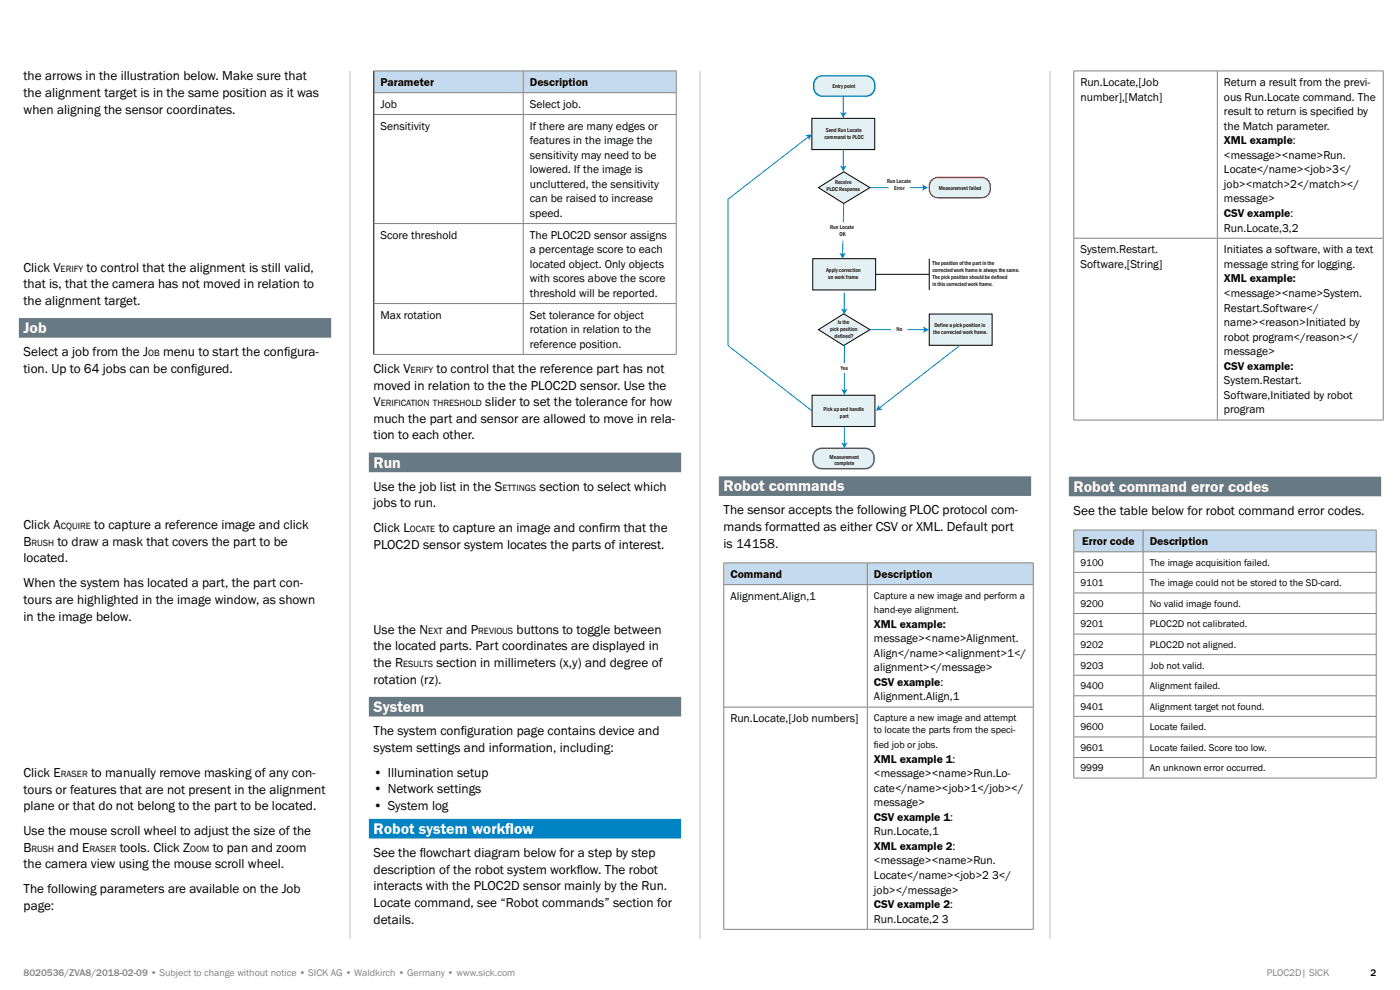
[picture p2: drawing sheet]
<svg xmlns="http://www.w3.org/2000/svg" width="297mm" height="210mm" viewBox="0 0 297 210" stroke-linecap="round" stroke-linejoin="round" font-family="sans-serif">
<defs><g id="words">
<g font-size="3.4" fill="#fff">
<text x="5" y="70.6">Job</text>
<text x="79.3" y="99.2">Run</text>
<text x="153.5" y="104.2">Robot commands</text>
<text x="227.8" y="104.3">Robot command error codes</text>
<text x="79.3" y="151">System</text>
<text x="79.3" y="176.9">Robot system workf</text>
<text x="107.2" y="176.9">low</text>
</g>
<g font-size="2.8">
<text x="5" y="17.1">the arrows in the illustration below. Make sure that</text>
<text x="5" y="20.6">the alignment target is in the same position as it was</text>
<text x="5" y="24.1">when aligning the sensor coordinates.</text>
<text x="5" y="57.6">Click V</text>
<text x="18.4" y="57.6">to control that the alignment is still valid,</text>
<text x="5" y="61.2">that is, that the camera has not moved in relation to</text>
<text x="5" y="64.7">the alignment target.</text>
<text x="5" y="75.6">Select a job from the J</text>
<text x="34.6" y="75.6">menu to start the conf</text>
<text x="60.3" y="75.6">igura-</text>
<text x="5" y="79.1">tion. Up to 64 jobs can be conf</text>
<text x="40.5" y="79.1">igured.</text>
<text x="79.3" y="79.1">Click V</text>
<text x="79.3" y="82.6">moved in relation to the the PLOC2D sensor. Use the</text>
<text x="92.6" y="79.1">to control that the reference part has not</text>
<text x="79.3" y="86.2">V</text>
<text x="79.3" y="89.7">much the part and sensor are allowed to move in rela-</text>
<text x="103" y="86.2">slider to set the tolerance for how</text>
<text x="79.3" y="93.2">tion to each other.</text>
<text x="79.2" y="107.6">jobs to run.</text>
<text x="79.3" y="104.1">Use the job list in the S</text>
<text x="114.5" y="104.1">section to select which</text>
<text x="5" y="112.3">Click A</text>
<text x="20" y="112.3">to capture a reference image and click</text>
<text x="79.2" y="112.9">Click L</text>
<text x="93.1" y="112.9">to capture an image and conf</text>
<text x="127.1" y="112.9">irm that the</text>
<text x="153.5" y="109.1">The sensor accepts the following PLOC protocol com-</text>
<text x="153.5" y="112.7">mands formatted as either CSV or XML. Default port</text>
<text x="227.8" y="109.2">See the table below for robot command error codes.</text>
<text x="5" y="115.8">B</text>
<text x="5" y="119.3">located.</text>
<text x="12.2" y="115.8">to draw a mask that covers the part to be</text>
<text x="79.3" y="116.5">PLOC2D sensor system locates the parts of interest.</text>
<text x="153.5" y="116.2">is 14158.</text>
<text x="5" y="124.6">When the system has located a part, the part con-</text>
<text x="5" y="128.1">tours are highlighted in the image window, as shown</text>
<text x="5" y="131.7">in the image below.</text>
<text x="79.2" y="138">the located parts. Part coordinates are displayed in</text>
<text x="79.3" y="134.4">Use the N</text>
<text x="94.6" y="134.4">and P</text>
<text x="109.6" y="134.4">buttons to toggle between</text>
<text x="79.2" y="141.5">the R</text>
<text x="92.6" y="141.5">section in millimeters (x,y) and degree of</text>
<text x="79.2" y="145">rotation (rz).</text>
<text x="79.3" y="155.9">The system conf</text>
<text x="97.7" y="155.9">iguration page contains device and</text>
<text x="79.3" y="159.4">system settings and information, including:</text>
<text x="5" y="164.8">Click E</text>
<text x="19.3" y="164.8">to manually remove masking of any con-</text>
<text x="79.3" y="164.7">• Illumination setup</text>
<text x="5" y="168.3">tours or features that are not present in the alignment</text>
<text x="5" y="171.9">plane or that do not belong to the part to be located.</text>
<text x="79.3" y="168.3">• Network settings</text>
<text x="79.3" y="171.8">• System log</text>
<text x="5" y="177.2">Use the mouse scroll wheel to adjust the size of the</text>
<text x="5" y="180.7">B</text>
<text x="5" y="184.2">the camera view using the mouse scroll wheel.</text>
<text x="12.2" y="180.7">and E</text>
<text x="25.4" y="180.7">tools. Click Z</text>
<text x="45.1" y="180.7">to pan and zoom</text>
<text x="79.3" y="181.8">See the f</text>
<text x="79.3" y="185.3">description of the robot system workf</text>
<text x="89.1" y="181.8">lowchart diagram below for a step by step</text>
<text x="122.4" y="185.3">low. The robot</text>
<text x="5" y="189.5">The following parameters are available on the Job</text>
<text x="79.3" y="188.9">interacts with the PLOC2D sensor mainly by the Run.</text>
<text x="5" y="193">page:</text>
<text x="79.3" y="192.4">Locate command, see “Robot commands” section for</text>
<text x="79.3" y="195.9">details.</text>
</g>
<g font-size="2.5">
<text x="80.7" y="18.3">Parameter</text>
<text x="80.7" y="22.9">Job</text>
<text x="112.4" y="18.3">Description</text>
<text x="112.4" y="22.9">Select job.</text>
<text x="229.2" y="18.3">Run.Locate,[Job</text>
<text x="229.2" y="21.3">number],[Match]</text>
<text x="259.7" y="18.3">Return a result from the previ-</text>
<text x="259.7" y="21.3">ous Run.Locate command. The</text>
<text x="80.7" y="27.5">Sensitivity</text>
<text x="112.4" y="27.5">If there are many edges or</text>
<text x="259.7" y="24.4">result to return is specif</text>
<text x="259.7" y="27.5">the Match parameter.</text>
<text x="283.5" y="24.4">ied by</text>
<text x="112.4" y="30.6">features in the image the</text>
<text x="112.4" y="33.7">sensitivity may need to be</text>
<text x="259.7" y="30.6">XML example:</text>
<text x="259.7" y="33.7">&lt;message&gt;&lt;name&gt;Run.</text>
<text x="112.4" y="36.8">lowered. If the image is</text>
<text x="112.4" y="39.8">uncluttered, the sensitivity</text>
<text x="259.7" y="36.8">Locate&lt;/name&gt;&lt;job&gt;3&lt;/</text>
<text x="259.7" y="39.9">job&gt;&lt;match&gt;2&lt;/match&gt;&lt;/</text>
<text x="112.4" y="42.9">can be raised to increase</text>
<text x="112.4" y="46">speed.</text>
<text x="259.7" y="42.9">message&gt;</text>
<text x="259.7" y="46">CSV example:</text>
<text x="80.7" y="50.6">Score threshold</text>
<text x="112.4" y="50.6">The PLOC2D sensor assigns</text>
<text x="112.4" y="53.7">a percentage score to each</text>
<text x="229.2" y="53.7">System.Restart.</text>
<text x="259.7" y="49.1">Run.Locate,3,2</text>
<text x="259.7" y="53.7">Initiates a software, with a text</text>
<text x="112.4" y="56.8">located object. Only objects</text>
<text x="112.4" y="59.9">with scores above the score</text>
<text x="229.2" y="56.8">Software,[String]</text>
<text x="259.7" y="56.8">message string for logging.</text>
<text x="259.7" y="59.9">XML example:</text>
<text x="112.4" y="63">threshold will be reported.</text>
<text x="259.7" y="63">&lt;message&gt;&lt;name&gt;System.</text>
<text x="80.7" y="67.6">Max rotation</text>
<text x="112.4" y="67.6">Set tolerance for object</text>
<text x="112.4" y="70.7">rotation in relation to the</text>
<text x="259.7" y="66.1">Restart.Software&lt;/</text>
<text x="259.7" y="69.2">name&gt;&lt;reason&gt;Initiated by</text>
<text x="112.4" y="73.8">reference position.</text>
<text x="259.7" y="72.3">robot program&lt;/reason&gt;&lt;/</text>
<text x="259.7" y="75.3">message&gt;</text>
<text x="259.7" y="78.4">CSV example:</text>
<text x="259.7" y="81.5">System.Restart.</text>
<text x="259.7" y="84.6">Software,Initiated by robot</text>
<text x="259.7" y="87.7">program</text>
<text x="229.6" y="115.6">Error code</text>
<text x="243.9" y="115.6">Description</text>
<text x="155" y="122.6">Command</text>
<text x="185.4" y="122.6">Description</text>
<text x="155" y="127.2">Alignment.Align,1</text>
<text x="185.4" y="133.1">XML example:</text>
<text x="185.4" y="136.2">message&gt;&lt;name&gt;Alignment.</text>
<text x="185.4" y="139.3">Align&lt;/name&gt;&lt;alignment&gt;1&lt;/</text>
<text x="185.4" y="142.4">alignment&gt;&lt;/message&gt;</text>
<text x="185.4" y="145.5">CSV example:</text>
<text x="185.4" y="148.6">Alignment.Align,1</text>
<text x="155" y="153.2">Run.Locate,[Job numbers]</text>
<text x="185.4" y="161.8">XML example 1:</text>
<text x="185.4" y="164.9">&lt;message&gt;&lt;name&gt;Run.Lo-</text>
<text x="185.4" y="167.9">cate&lt;/name&gt;&lt;job&gt;1&lt;/job&gt;&lt;/</text>
<text x="185.4" y="171">message&gt;</text>
<text x="185.4" y="174.1">CSV example 1:</text>
<text x="185.4" y="177.2">Run.Locate,1</text>
<text x="185.4" y="180.3">XML example 2:</text>
<text x="185.4" y="183.4">&lt;message&gt;&lt;name&gt;Run.</text>
<text x="185.4" y="186.5">Locate&lt;/name&gt;&lt;job&gt;2 3&lt;/</text>
<text x="185.4" y="189.5">job&gt;&lt;/message&gt;</text>
<text x="185.4" y="192.6">CSV example 2:</text>
<text x="185.4" y="195.7">Run.Locate,2 3</text>
</g>
<g font-size="2.1">
<text x="229.2" y="120">9100</text>
<text x="229.2" y="124.4">9101</text>
<text x="243.9" y="120">The image acquisition failed.</text>
<text x="243.9" y="124.4">The image could not be stored to the SD-card.</text>
<text x="185.4" y="127">Capture a new image and perform a</text>
<text x="185.4" y="130.1">hand-eye alignment.</text>
<text x="229.2" y="128.7">9200</text>
<text x="243.9" y="128.7">No valid image found.</text>
<text x="229.2" y="133.1">9201</text>
<text x="229.2" y="137.5">9202</text>
<text x="243.9" y="133.1">PLOC2D not calibrated.</text>
<text x="243.9" y="137.5">PLOC2D not aligned.</text>
<text x="229.2" y="141.8">9203</text>
<text x="243.9" y="141.8">Job not valid.</text>
<text x="229.2" y="146.2">9400</text>
<text x="243.9" y="146.2">Alignment failed.</text>
<text x="185.4" y="152.9">Capture a new image and attempt</text>
<text x="185.4" y="155.6">to locate the parts from the speci-</text>
<text x="229.2" y="150.5">9401</text>
<text x="229.2" y="154.9">9600</text>
<text x="243.9" y="150.5">Alignment target not found.</text>
<text x="243.9" y="154.9">Locate failed.</text>
<text x="185.4" y="158.7">f</text>
<text x="185.4" y="158.7">ied job or jobs.</text>
<text x="229.2" y="159.3">9601</text>
<text x="243.9" y="159.3">Locate failed. Score too low.</text>
<text x="229.2" y="163.6">9999</text>
<text x="243.9" y="163.6">An unknown error occurred.</text>
<text x="290.8" y="206.9">2</text>
</g>
<g font-size="2.1" fill="#808285">
<text x="5" y="206.9">8020536/ZVA8/2018-02-09 • Subject to change without notice • SICK AG • Waldkirch • Germany • www.sick.com</text>
<text x="268.8" y="206.9">PLOC2D| SICK</text>
</g>
<g font-size="2">
<text x="12.9" y="57.6">erif</text>
<text x="16.7" y="57.6">y</text>
<text x="31.4" y="75.6">ob</text>
<text x="87.1" y="79.1">erif</text>
<text x="90.9" y="79.1">y</text>
<text x="80.8" y="86.2">erific</text>
<text x="86.2" y="86.2">ation threshold</text>
<text x="106.6" y="104.1">ettings</text>
<text x="12.9" y="112.3">cquir e</text>
<text x="87" y="112.9">ocate</text>
<text x="6.7" y="115.8">rush</text>
<text x="90.9" y="134.4">ext</text>
<text x="101.5" y="134.4">revi ous</text>
<text x="85.5" y="141.5">esults</text>
<text x="12.9" y="164.8">raser</text>
<text x="6.7" y="180.7">rush</text>
<text x="19" y="180.7">raser</text>
<text x="40.3" y="180.7">oom</text>
</g>
<g font-size="1.2">
<text x="176.6" y="18.7">Entry point</text>
<text x="174.9" y="29.5">command to PLOC</text>
<text x="175.2" y="28">Send Run Locate</text>
<text x="175.3" y="40.5">PLOC Response</text>
<text x="177.1" y="39">Receive</text>
<text x="188.2" y="38.9">Run Locate</text>
<text x="189.7" y="40.4">Error</text>
<text x="199.1" y="40.2">Measurement failed</text>
<text x="176.1" y="48.6">Run Locate</text>
<text x="178.1" y="50.1">OK</text>
<text x="175.2" y="57.7">Apply correction</text>
<text x="175.7" y="59.2">on work frame</text>
<text x="197.8" y="56.3">The position of the part in the</text>
<text x="197.8" y="57.7">corrected work frame is always the same.</text>
<text x="197.8" y="59.2">The pick position should be defined</text>
<text x="197.8" y="60.7">in this corrected work frame.</text>
<text x="176.1" y="70.2">pick position</text>
<text x="177.1" y="71.7">defined?</text>
<text x="177.7" y="68.7">Is the</text>
<text x="190.2" y="70.2">No</text>
<text x="198" y="70.9">the corrected work frame.</text>
<text x="198.2" y="69.4">Define a pick position in</text>
<text x="178.4" y="78.4">Yes</text>
<text x="174.7" y="87.2">Pick up and handle</text>
<text x="178.2" y="88.6">part</text>
<text x="176" y="97.3">Measurement</text>
<text x="177" y="98.7">complete</text>
</g>
</g></defs>
<path d="M74.2 15v184.2M148.5 15v184.2M222.7 15v184.2" fill="none" stroke="#bcbec0" stroke-width=".21"/>
<path d="M4 69.6h66.2M78.3 98.1h66.2M78.3 149.9h66.2" fill="none" stroke="#677983" stroke-width="4.2" stroke-linecap="butt"/>
<path d="M78.3 175.8h66.2" fill="none" stroke="#0083c5" stroke-width="4.2" stroke-linecap="butt"/>
<path d="M79.3 15h31.7v4.7h-31.7zM111 15h32.5v4.7h-32.5z" fill="#c4daef"/>
<g fill="none" stroke="#808285" stroke-width=".21">
<path d="M79.3 15h64.2M79.3 19.7h64.2M111 15.1v4.5M111 19.7v4.5M143.5 15.1v4.5M143.5 19.7v4.5M79.3 24.3h64.2M111 24.3v23.1M143.5 24.3v23.1M79.3 47.4h64.2M111 47.5v16.8M143.5 47.5v16.8"/>
<path d="M79.3 75.2h64.2M79.3 64.4h64.2M111 64.4v10.7M143.5 64.4v10.7"/>
</g>
<path d="M79.3 15.1v60" fill="none" stroke="#000" stroke-width=".21"/>
<path d="M152.5 103.1h66.2" fill="none" stroke="#677983" stroke-width="4.2" stroke-linecap="butt"/>
<path d="M153.5 119.4h30.5v4.6h-30.5zM184 119.4h35.2v4.6h-35.2z" fill="#c4daef"/>
<g fill="none" stroke="#808285" stroke-width=".21">
<path d="M227.7 15h65.8M227.8 15.1v35.4M258.2 15.1v35.4M293.5 15.1v35.4M227.7 50.5h65.8M227.8 50.6v38.5M258.2 50.6v38.5M293.5 50.6v38.5M227.7 89.1h65.8M153.5 119.4h65.7M153.5 119.4v4.6M184 119.4v4.6"/>
<path d="M219.2 119.4v4.6M153.5 124h65.7M153.5 124.1v25.8M184 124.1v25.8M219.2 124.1v25.8M153.5 150h65.7M153.5 150v47.1M184 150v47.1M219.2 150v47.1M153.5 197.1h65.7"/>
</g>
<path d="M226.8 103.2h66.2" fill="none" stroke="#677983" stroke-width="4.2" stroke-linecap="butt"/>
<path d="M227.8 112.4h14.7v4.7h-14.7zM242.5 112.4h49.5v4.7h-49.5z" fill="#c4daef"/>
<g fill="none" stroke="#808285" stroke-width=".21">
<path d="M227.8 112.4h64.2M227.8 117.1h64.2M227.8 112.5v4.5M227.8 117.1v4.3M242.5 112.5v4.5M242.5 117.1v4.3M292 112.5v4.5M292 117.1v4.3M227.8 121.4h64.2M227.8 125.8h64.2M227.8 130.1h64.2M227.8 134.5h64.2"/>
<path d="M227.8 138.9h64.2M227.8 121.5v4.2M227.8 125.8v4.3M227.8 130.2v4.3M227.8 134.5v4.3M227.8 138.9v4.3M242.5 121.5v4.2M242.5 125.8v4.3M242.5 130.2v4.3M242.5 134.5v4.3M242.5 138.9v4.3M292 121.5v4.2"/>
<path d="M292 125.8v4.3M292 130.2v4.3M292 134.5v4.3M292 138.9v4.3M227.8 143.2h64.2M227.8 147.6h64.2M227.8 152h64.2M227.8 156.3h64.2M227.8 143.3v4.3M227.8 147.6v4.3M227.8 152v4.3M227.8 156.4v4.2"/>
<path d="M242.5 143.3v4.3M242.5 147.6v4.3M242.5 152v4.3M242.5 156.4v4.2M292 143.3v4.3M292 147.6v4.3M292 152v4.3M292 156.4v4.2M227.8 160.7h64.2M227.8 165h64.2M227.8 160.7v4.3M242.5 160.7v4.3"/>
<path d="M292 160.7v4.3"/>
</g>
<path d="M173 95.6l.8-.4 .5-.1h9.3a2.22 2.22 0 0 1 1.9 1.7 2.22 2.22 0 0 1-1 2.4l-.9 .2h-9.3a2.22 2.22 0 0 1-1.8-1.5 2.22 2.22 0 0 1 .5-2.3z" fill="#e4f1f4"/>
<path d="M173 95.6l.8-.4 .5-.1h9.3a2.22 2.22 0 0 1 1.9 1.7 2.22 2.22 0 0 1-1 2.4l-.9 .2h-9.3a2.22 2.22 0 0 1-1.8-1.5 2.22 2.22 0 0 1 .5-2.3z" fill="none" stroke="#16aa4b" stroke-width=".31"/>
<path d="M197.7 38.2l.8-.5 .5-.1h9.2a2.22 2.22 0 0 1 1.9 1.7 2.22 2.22 0 0 1-.9 2.4l-1 .3h-9.2a2.22 2.22 0 0 1-1.8-1.5 2.22 2.22 0 0 1 .5-2.3z" fill="#e4f1f4"/>
<path d="M197.7 38.2l.8-.5 .5-.1h9.2a2.22 2.22 0 0 1 1.9 1.7 2.22 2.22 0 0 1-.9 2.4l-1 .3h-9.2a2.22 2.22 0 0 1-1.8-1.5 2.22 2.22 0 0 1 .5-2.3z" fill="none" stroke="#ed1f24" stroke-width=".31"/>
<path d="M173.2 16.6l.8-.5h.5h9.2a2.22 2.22 0 0 1 1.9 1.7 2.22 2.22 0 0 1-.9 2.3l-1 .3h-9.2a2.22 2.22 0 0 1-1.9-1.5 2.22 2.22 0 0 1 .6-2.3z" fill="#e4f1f4"/>
<path d="M173.2 16.6l.8-.5h.5h9.2a2.22 2.22 0 0 1 1.9 1.7 2.22 2.22 0 0 1-.9 2.3l-1 .3h-9.2a2.22 2.22 0 0 1-1.9-1.5 2.22 2.22 0 0 1 .6-2.3z" fill="none" stroke="#0083c5" stroke-width=".31"/>
<path d="M172.2 25.1h13.4v6.6h-13.4z" fill="#e4f1f4"/>
<path d="M172.2 25.1h13.4v6.6h-13.4z" fill="none" stroke="#000" stroke-width=".21"/>
<path d="M172.4 54.9h13.4v6.6h-13.4z" fill="#e4f1f4"/>
<path d="M172.4 54.9h13.4v6.6h-13.4z" fill="none" stroke="#000" stroke-width=".21"/>
<path d="M172.3 83.8h13.3v6.7h-13.3z" fill="#e4f1f4"/>
<path d="M172.3 83.8h13.3v6.7h-13.3z" fill="none" stroke="#000" stroke-width=".21"/>
<path d="M197.1 66.6h13.4v6.6h-13.4z" fill="#e4f1f4"/>
<path d="M197.1 66.6h13.4v6.6h-13.4z" fill="none" stroke="#000" stroke-width=".21"/>
<path d="M173.6 39.8l5.4-3.4 5.6 3.4-5.6 3.4z" fill="#e4f1f4"/>
<path d="M173.6 39.8l5.4-3.4 5.6 3.4-5.6 3.4z" fill="none" stroke="#000" stroke-width=".21"/>
<path d="M173.6 69.9l5.4-3.3 5.6 3.3-5.6 3.4z" fill="#e4f1f4"/>
<path d="M173.6 69.9l5.4-3.3 5.6 3.3-5.6 3.4z" fill="none" stroke="#000" stroke-width=".21"/>
<path d="M178.9 20.4v3.8" fill="none" stroke="#0083c5" stroke-width=".21"/>
<path d="M178.2 23.8l.7 .3 .7-.3-.7 1.3z" fill="#0083c5"/>
<path d="M178.9 31.7v3.8" fill="none" stroke="#0083c5" stroke-width=".21"/>
<path d="M178.2 35.1l.7 .3 .7-.3-.7 1.3z" fill="#0083c5"/>
<path d="M179.1 90.5v3.7" fill="none" stroke="#0083c5" stroke-width=".21"/>
<path d="M178.4 93.9l.7 .2 .8-.2-.8 1.3z" fill="#0083c5"/>
<path d="M179.1 79.1v3.8" fill="none" stroke="#0083c5" stroke-width=".21"/>
<path d="M178.4 82.5l.7 .3 .8-.3-.8 1.3z" fill="#0083c5"/>
<path d="M179.1 62.1v3.7" fill="none" stroke="#0083c5" stroke-width=".21"/>
<path d="M178.4 65.5l.7 .2 .7-.2-.7 1.3z" fill="#0083c5"/>
<path d="M178.8 51l-.1 3M179 43.2l-.1 3.9" fill="none" stroke="#0083c5" stroke-width=".21"/>
<path d="M178 53.6l.8 .3 .7-.2-.8 1.3z" fill="#0083c5"/>
<path d="M184.6 39.8h3.9M193 39.8h3" fill="none" stroke="#0083c5" stroke-width=".21"/>
<path d="M195.6 39.1l1.3 .7-1.3 .7 .3-.7z" fill="#0083c5"/>
<path d="M179.2 73.1l-.1 3.9M184.6 69.9h4.5M192.5 69.9h3.7" fill="none" stroke="#0083c5" stroke-width=".21"/>
<path d="M195.8 69.2l1.3 .7-1.3 .8 .3-.8z" fill="#0083c5"/>
<path d="M203.6 73.3l-17.1 13.3" fill="none" stroke="#0083c5" stroke-width=".21"/>
<path d="M186.4 85.8l.2 .7 .7 .4-1.5 .3z" fill="#0083c5"/>
<path d="M185.8 58.2h11.3M197.1 54.9v6.6" fill="none" stroke="#000" stroke-width=".21"/>
<path d="M171.5 29l-17.1 13.3" fill="none" stroke="#0083c5" stroke-width=".21"/>
<path d="M170.8 28.6l1.5-.2-.6 1.4-.3-.7z" fill="#0083c5"/>
<path d="M154.4 42.3v31l17.9 13.9" fill="none" stroke="#0083c5" stroke-width=".21"/>
<use href="#words"/>
</svg>
